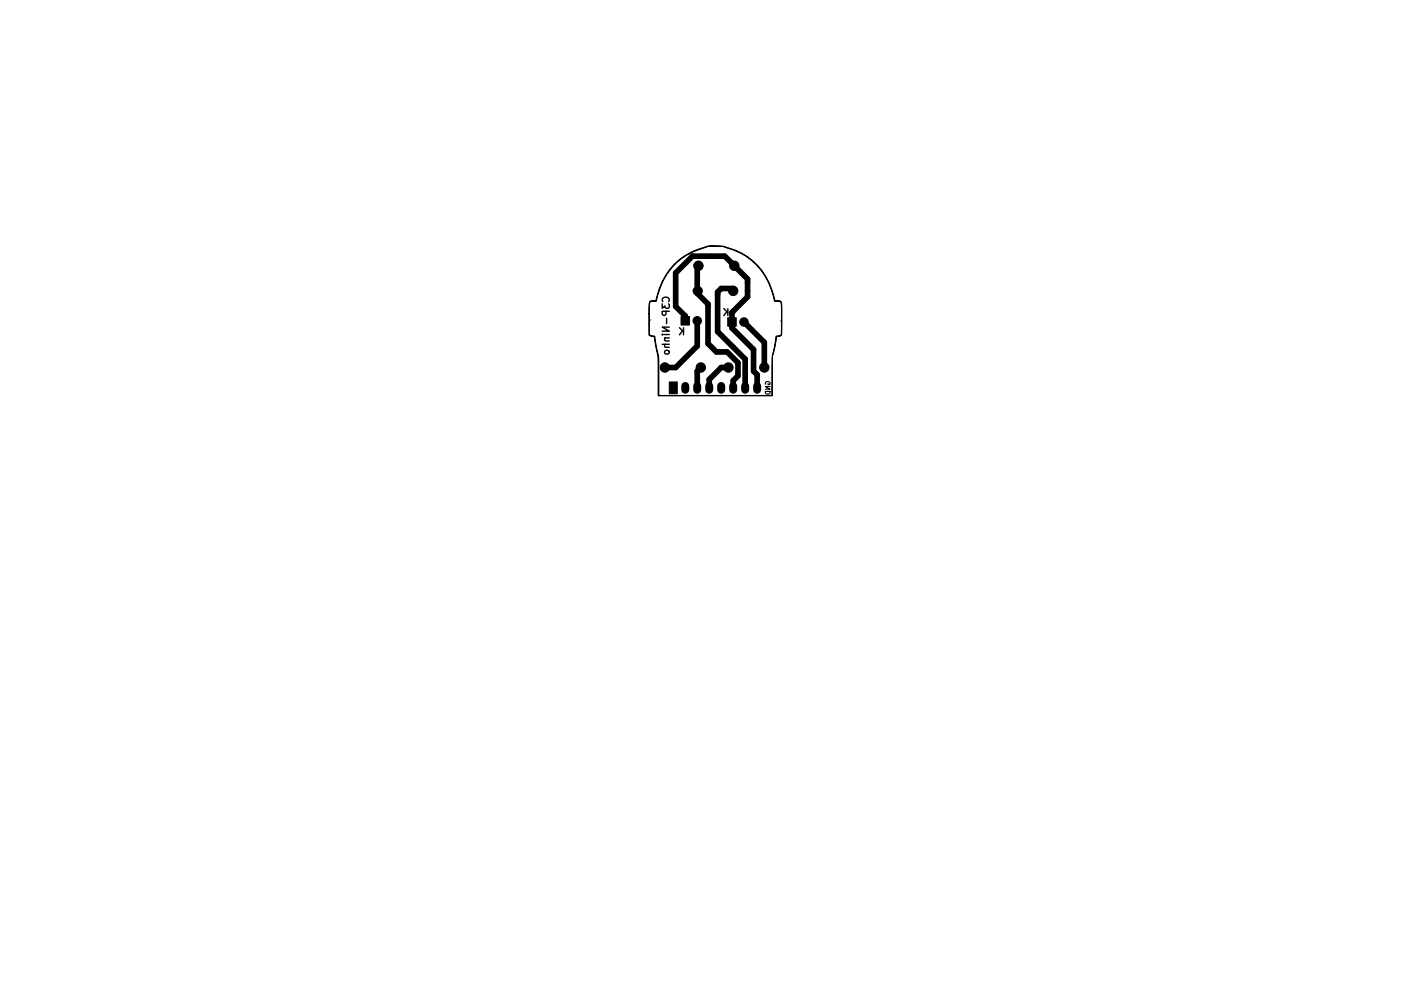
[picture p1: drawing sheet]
<svg xmlns="http://www.w3.org/2000/svg" width="297mm" height="210mm" viewBox="0 0 297 210" stroke-linecap="round" stroke-linejoin="round" font-family="sans-serif">
<path d="M162.3 83.1h1a.51 .51 0 0 1-.5 .5 .51 .51 0 0 1-.5-.5zM162.8 81.4v.2h.4a.45 .45 0 0 0-.4-.7 .45 .45 0 0 0-.5 .6M163.3 82h-1l1 .6h-1" fill="none" stroke="#000" stroke-width=".25"/>
<g fill="none" stroke="#000" stroke-width=".3">
<path d="M140.4 64.5v.9l.6-.5 .1 .4h.7l.1-.2-.1-.6M140.4 71h.1M140.4 73h1.5M140.5 64a.71 .71 0 0 1 .5-1 .71 .71 0 0 1 .9 .7l-.1 .3M140.9 71h1M140.9 71.7h1M141 74.5l.6-.2 .2 .2 .1 .3-.3 .3h-.4l-.3-.3zM141 71.7l-.1 .2 .1 .4h.9M141 73l-.1 .3 .1 .3 .9 .1M141.2 66l-.1 .8-.2 .1-.4-.1-.1-.8h1.5M141.3 67.5v1.2M141.9 69.4h-1.5l1.5 .9h-1.5"/>
<path d="M144.1 69.5l.8 .9M144.7 70.2l-.6 .8M144.9 69.5v1.5M153.5 65.5l.8 .8M154.1 66.1l-.6 .9M154.3 65.5v1.5"/>
</g>
<g fill="#000" stroke="#000" stroke-width=".21">
<path d="M142.9 56.1a15.6 15.6 0 0 1 6.9-3.8 9.5 9.5 0 0 1 4.6 .3 13.8 13.8 0 0 1 9.9 11.2h.6a.68 .68 0 0 1 .7 .2 .68 .68 0 0 1 .2 .7 28.8 28.8 0 0 1-.2 6.5l-.9 .3-.9 4.1-.1 8.4h-24.2v-4.2a22.8 22.8 0 0 0-.9-8.4l-1-.3v-4.5l.1 4.4 .2 .2 .9 .1 .2 1.5a18.2 18.2 0 0 1 .7 7v4.1h24v-4.1a20 20 0 0 1 .7-7.4l.1-1.1 .8-.1 .3-.2 .1-3.4a8.1 8.1 0 0 0-.2-3.6l-1.3-.1a13.8 13.8 0 0 0-11.6-11.6l-.8-.1a6.3 6.3 0 0 0-3.4 .7 14 14 0 0 0-9.2 11h-.6a.7 .7 0 0 0-.8 .2 .7 .7 0 0 0-.1 .8l-.1 1.7v-2.1a.62 .62 0 0 1 .9-.7h.5a15.6 15.6 0 0 1 3.9-7.7zM137.8 67.8v.2zM144.4 67.2h1.8v1.8h-1.8zM154.3 67.4h1.8v1.8h-1.8zM141.9 81h1.7v2.5h-1.7z"/>
<circle cx="148.1" cy="56.4" r="1"/>
<circle cx="155.7" cy="56.4" r="1"/>
<circle cx="141" cy="78" r="1"/>
<circle cx="147.8" cy="68.1" r=".9"/>
<circle cx="148.6" cy="78" r="1"/>
<circle cx="154.4" cy="78" r="1"/>
<circle cx="155.4" cy="61.7" r="1"/>
<circle cx="157.7" cy="68.3" r=".9"/>
<circle cx="162.1" cy="78" r="1"/>
</g>
<circle cx="147.8" cy="61.7" r="1" fill="#000"/>
<path d="M145.3 81.9v.8M147.8 81.9v.8M150.4 81.9v.8M152.9 81.9v.8M155.4 81.9v.8M158 81.9v.8M160.5 81.9v.8" fill="none" stroke="#000" stroke-width="1.7"/>
<path d="M148.1 56.4l-.3 .2v5.6l2.3 2.3v8.4l1.8 1.8h2.3l2.3 2.3v2.8l-1.1 1v1.5M155.7 56.4h.1M145.3 68.1v-1l-2-2.1v-7.1l3.5-3.5h6.9l4.8 4.8v3.8l-3.3 3.3v3.3l4.6 4.6v4.5l.7 .8v2.8M147.8 68.1v5.3l-4.5 4.6h-2.3M148.6 78l-.8 .7v3.6M154.4 78h-1.5l-2.5 2.5v1.8M155.4 61.2h-2.5l-.8 .8v8.4l5.9 5.8v6.1M157.7 68.3l4.4 4.3v5.4" fill="none" stroke="#000" stroke-width="1.2"/>
</svg>
